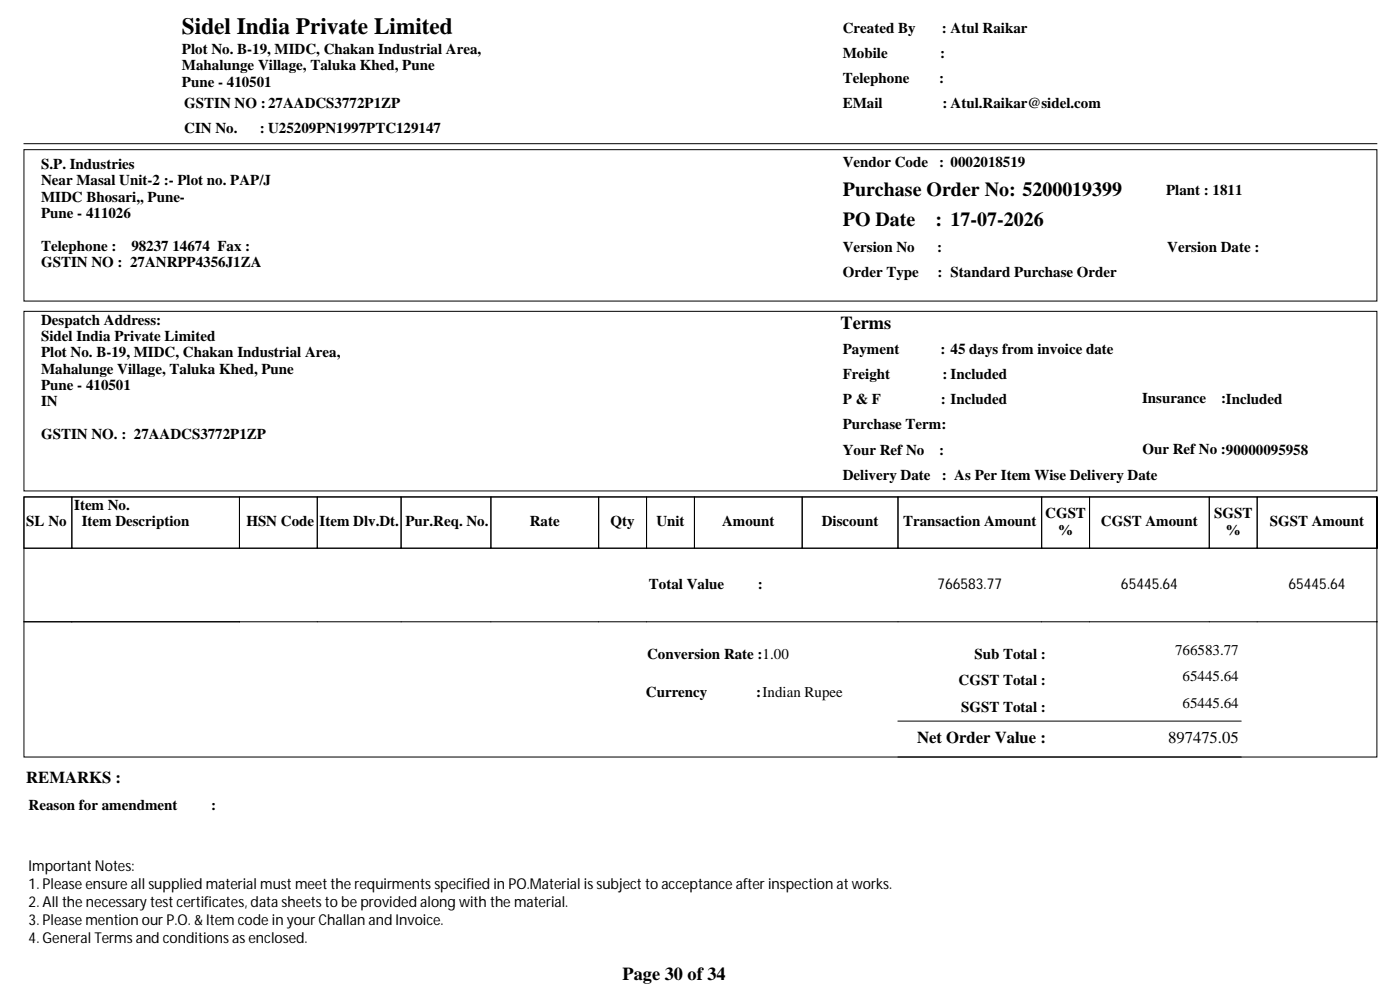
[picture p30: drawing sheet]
<svg xmlns="http://www.w3.org/2000/svg" width="297mm" height="210mm" viewBox="0 0 297 210" stroke-linecap="round" stroke-linejoin="round" font-family="sans-serif">
<defs><g id="words">
<text font-size="4.9" x="38.6" y="7.2">Sidel India Private Limited</text>
<g font-size="4.2">
<text x="178.8" y="41.6">Purchase Order No: 5200019399</text>
<text x="178.8" y="47.9">PO Date</text>
<text x="198.4" y="47.9">: 17-07-2026</text>
</g>
<g font-size="3.9">
<text x="178.3" y="69.8">Terms</text>
<text x="132.1" y="207.8">Page 30 of 34</text>
</g>
<g font-size="3.5">
<text x="194.6" y="157.7">Net Order Value :</text>
<text x="247.8" y="157.6">897475.05</text>
<text x="5.6" y="166.2">REMARKS :</text>
</g>
<g font-size="3.2">
<text x="38.6" y="11.4">Plot No. B-19, MIDC, Chakan Industrial Area,</text>
<text x="178.8" y="6.9">Created By</text>
<text x="199.8" y="6.9">: Atul Raikar</text>
<text x="38.6" y="14.9">Mahalunge Village, Taluka Khed, Pune</text>
<text x="178.8" y="12.2">Mobile</text>
<text x="178.8" y="17.5">Telephone</text>
<text x="199.3" y="17.5">:</text>
<text x="199.4" y="12.2">:</text>
<text x="38.6" y="18.4">Pune - 410501</text>
<text x="39.1" y="22.9">GSTIN NO :27AADCS3772P1ZP</text>
<text x="178.8" y="22.9">EMail</text>
<text x="200" y="22.9">: Atul.Raikar@sidel.com</text>
<text x="39.1" y="28.2">CIN No.</text>
<text x="55.2" y="28.2">: U25209PN1997PTC129147</text>
<text x="8.7" y="35.8">S.P. Industries</text>
<text x="178.8" y="35.4">Vendor Code</text>
<text x="199.3" y="35.4">: 0002018519</text>
<text x="8.7" y="39.3">Near Masal Unit-2 :- Plot no. PAP/J</text>
<text x="247.4" y="41.4">Plant : 1811</text>
<text x="8.7" y="42.8">MIDC Bhosari,, Pune-</text>
<text x="8.7" y="46.2">Pune - 411026</text>
<text x="8.7" y="53.2">Telephone :</text>
<text x="27.9" y="53.2">98237 14674 Fax :</text>
<text x="178.8" y="53.5">Version No</text>
<text x="198.8" y="53.5">:</text>
<text x="247.6" y="53.5">Version Date :</text>
<text x="8.7" y="56.6">GSTIN NO : 27ANRPP4356J1ZA</text>
<text x="178.8" y="58.8">Order Type</text>
<text x="198.9" y="58.8">: Standard Purchase Order</text>
<text x="8.7" y="68.8">Despatch Address:</text>
<text x="8.7" y="72.3">Sidel India Private Limited</text>
<text x="8.7" y="75.8">Plot No. B-19, MIDC, Chakan Industrial Area,</text>
<text x="178.8" y="75.1">Payment</text>
<text x="199.5" y="75.1">: 45 days from invoice date</text>
<text x="8.7" y="79.2">Mahalunge Village, Taluka Khed, Pune</text>
<text x="8.7" y="82.7">Pune - 410501</text>
<text x="178.8" y="80.4">Freight</text>
<text x="200" y="80.4">: Included</text>
<text x="8.7" y="86.2">IN</text>
<text x="178.8" y="85.7">P &amp; F</text>
<text x="199.6" y="85.7">: Included</text>
<text x="242.3" y="85.5">Insurance</text>
<text x="259.1" y="85.5">:Included</text>
<text x="8.7" y="93.1">GSTIN NO. : 27AADCS3772P1ZP</text>
<text x="178.8" y="91.1">Purchase Term:</text>
<text x="178.8" y="96.4">Your Ref No</text>
<text x="178.8" y="101.7">Delivery Date</text>
<text x="199.3" y="96.4">:</text>
<text x="199.8" y="101.7">: As Per Item Wise Delivery Date</text>
<text x="242.4" y="96.3">Our Ref No :90000095958</text>
<text x="5.6" y="111.7">SL No</text>
<text x="15.7" y="108.2">Item No.</text>
<text x="17.3" y="111.6">Item Description</text>
<text x="52.3" y="111.7">HSN Code</text>
<text x="67.8" y="111.6">Item Dlv.Dt.</text>
<text x="86" y="111.6">Pur.Req. No.</text>
<text x="112.4" y="111.6">Rate</text>
<text x="129.5" y="111.7">Qty</text>
<text x="139.2" y="111.6">Unit</text>
<text x="153.2" y="111.7">Amount</text>
<text x="174.3" y="111.6">Discount</text>
<text x="191.6" y="111.7">Transaction Amount</text>
<text x="221.7" y="109.9">CGST</text>
<text x="224.5" y="113.4">%</text>
<text x="233.6" y="111.7">CGST Amount</text>
<text x="257.6" y="109.9">SGST</text>
<text x="260" y="113.4">%</text>
<text x="269.4" y="111.7">SGST Amount</text>
<text x="137.7" y="124.9">Total Value</text>
<text x="160.8" y="124.9">:</text>
<text x="198.9" y="124.9">766583.77</text>
<text x="237.8" y="124.9">65445.64</text>
<text x="273.4" y="124.9">65445.64</text>
<text x="137.3" y="139.8">Conversion Rate :1.00</text>
<text x="206.7" y="139.8">Sub Total :</text>
<text x="249.3" y="139">766583.77</text>
<text x="137" y="147.9">Currency</text>
<text x="160.4" y="147.9">:Indian Rupee</text>
<text x="203.4" y="145.4">CGST Total :</text>
<text x="250.9" y="144.5">65445.64</text>
<text x="203.9" y="151">SGST Total :</text>
<text x="250.9" y="150.1">65445.64</text>
<text x="6.1" y="171.8">Reason for amendment</text>
<text x="44.8" y="171.8">:</text>
<text x="6.1" y="184.7">Important Notes:</text>
<text x="6.1" y="188.5">1. Please ensure all supplied material must meet the requirments specified in PO.Material is subject to acceptance after inspection at works.</text>
<text x="6.1" y="192.3">2. All the necessary test certificates, data sheets to be provided along with the material.</text>
<text x="6.1" y="196.1">3. Please mention our P.O. &amp; Item code in your Challan and Invoice.</text>
<text x="6.1" y="199.9">4. General Terms and conditions as enclosed.</text>
</g>
</g></defs>
<g fill="none" stroke="#000" stroke-width=".21">
<path d="M5 30.5h287.2M5.1 31.8h287v32.1h-287zM5.1 66h287v38.1h-287zM5 116.3h287.2M5.1 105.4h287v55.2h-287zM5.1 105.4h10.1v10.9h-10.1zM15.2 105.4h35.6v10.9h-35.6zM50.8 105.4h16.5v10.9h-16.5zM67.3 105.4h17.8v10.9h-17.8zM85.1 105.4h19v10.9h-19zM104.1 105.4h22.9v10.9h-22.9zM127 105.4h10.2v10.9h-10.2z"/>
<path d="M137.2 105.4h10.1v10.9h-10.1zM147.3 105.4h22.9v10.9h-22.9zM170.2 105.4h20.3v10.9h-20.3zM190.5 105.4h30.5v10.9h-30.5zM221 105.4h10.1v10.9h-10.1zM231.1 105.4h25.4v10.9h-25.4zM256.5 105.4h10.2v10.9h-10.2zM266.7 105.4h25.4v10.9h-25.4zM292.1 105.4v10.9zM5 131.9h287.2M190.4 153h73M190.4 160.6h73"/>
</g>
<use href="#words"/>
</svg>
